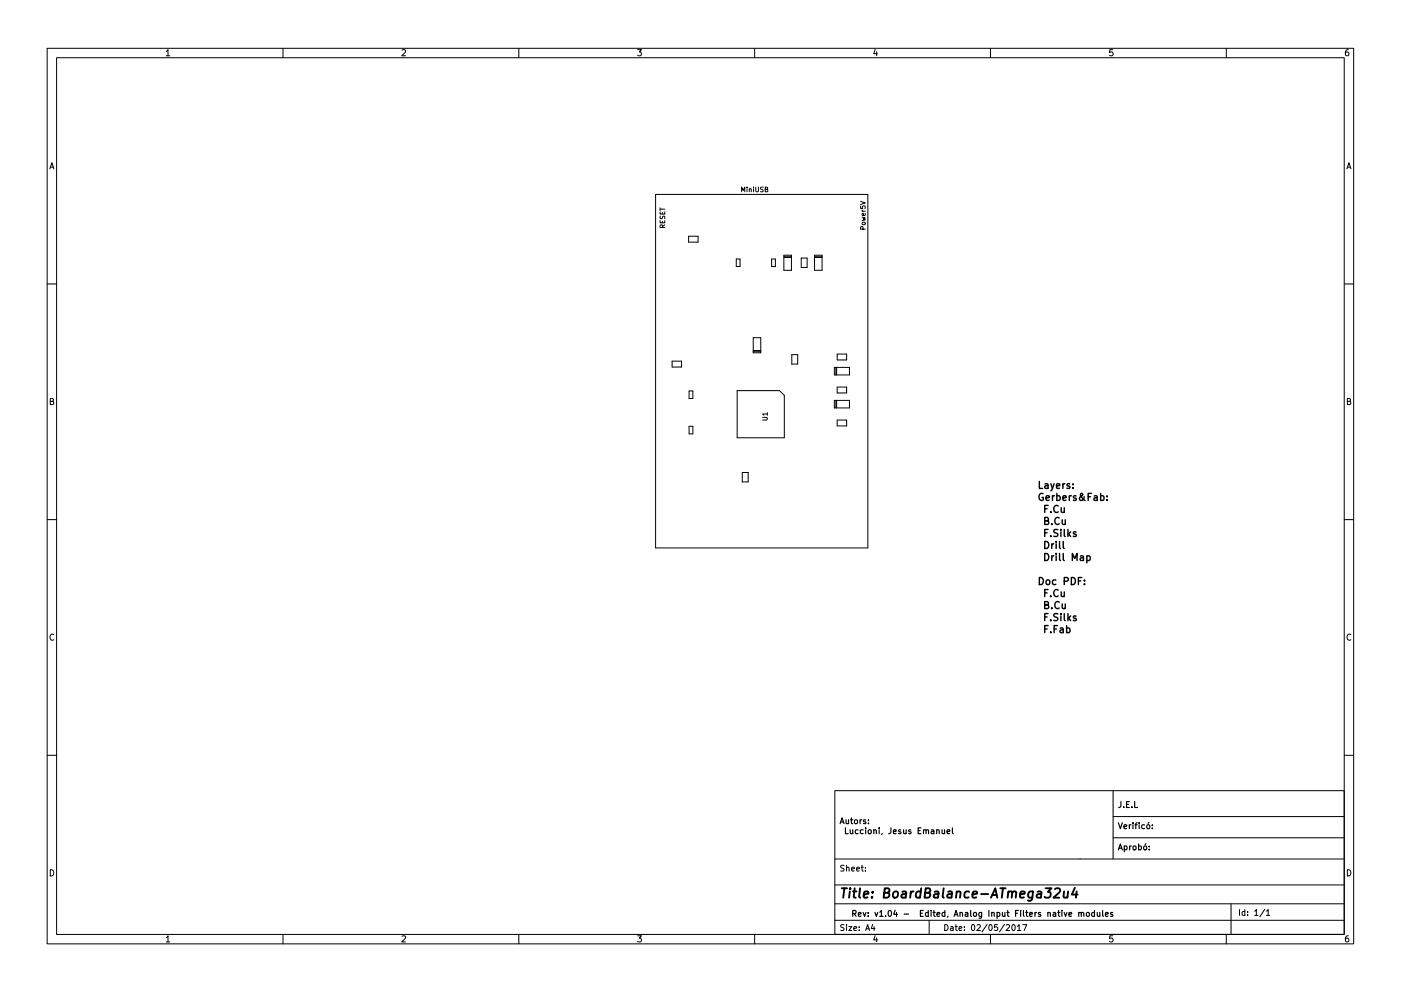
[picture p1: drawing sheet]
<svg xmlns="http://www.w3.org/2000/svg" width="297mm" height="210mm" viewBox="0 0 297 210" stroke-linecap="round" stroke-linejoin="round" font-family="sans-serif">
<g fill="none" stroke="#000" stroke-width=".21">
<path d="M10 10.2h277v190.1h-277zM12 12.2h273v186.1h-273zM35.2 10.9l.4-.4v1.3M35.2 11.8h.8M60 10.2v2M85.2 10.7l.5-.2 .3 .4-.8 .9h.8M110 10.2v2M135.2 10.5h.8l-.4 .5 .3 .2v.5l-.2 .1-.5-.1M160 10.2v2M185.6 10.5l-.4 .9h.9M185.9 11v.8M210 10.2v2"/>
<path d="M235.9 10.5h-.6l-.1 .7 .7-.1v.6l-.2 .1-.5-.1M260 10.2v2M285.9 10.5l-.4 .1-.2 .2-.1 .8 .3 .2 .4-.1v-.6l-.4-.1-.3 .3M10.6 35.8l.4-1.3 .4 1.3M10.7 35.5h.6M158.4 39.7v.1M159.8 39.7v.1M160.2 39.7v.8l.2 .2 .4-.2v-.8M161.8 39.7l-.5 .1a.42 .42 0 0 0 .5 .5l-.1 .4h-.5M285.6 35.8l.4-1.3 .4 1.3M285.7 35.5h.6M139 41.2h45v75h-45z"/>
<path d="M140 46.8v.5h1v-.5M140 44.9v.5h1v-.5M140 44.1v.6M140 44.4h1M140 45.8v.6a.42 .42 0 0 0 .6-.5h.3v.5M140.4 45.1v.3M140.4 46.9v.4M140.5 48.3l-.1-.5-.4-.1v.6h1M141 47.7l-.5 .3M146 50.1h2v1.3h-2zM156.1 54.9h.8v1.6h-.8zM157.2 40.7v-1l.4 .7 .3-.7v1"/>
<path d="M158.4 40v.7M158.9 40.1h.3l.1 .6M158.9 40v.7M159.8 40v.7M162.2 40.2l.5-.1v-.3l-.5-.1v1h.4l.2-.3-.2-.2M163.6 54.9h.8v1.6h-.8zM166.2 54.1h1.6v3.2h-1.6zM166.2 54.5h1.6M166.2 54.6h1.6M169.9 54.7h1.2v2h-1.2zM172.7 54.1h1.6v3.2h-1.6zM172.7 54.5h1.6"/>
<path d="M172.7 54.6h1.6M182.5 43.7v.5h.4v-.4l.5-.1v.5M182.5 42.7l1 .4-1 .3M182.8 46.1l.7 .1-.5 .2 .5 .2-.7 .2M182.8 44.5l.2 .3M182.8 44.8h.7M182.8 47.2h.5l.2 .3-.2 .2h-.3l-.2-.2zM183 48.6l-.1-.4-.4-.1v.5h1M183.4 45.3l.1 .3-.2 .1h-.5v-.4l.2-.1 .1 .5M10 60.2h2M142.5 76.6h2v1.3h-2zM159.7 71.6h1.6v3.2h-1.6z"/>
<path d="M159.7 74.5h1.6M159.7 74.4h1.6M167.9 75.2h1.2v2h-1.2zM176.9 77.9h3.2v1.6h-3.2zM177.2 77.9v1.6M177.4 77.9v1.6M177.5 75.1h2v1.3h-2zM285 60.2h2M10.7 85.2l.5-.1 .1-.4-.6-.2v1.3h.5l.2-.4-.3-.2M146.1 90.4h.8v1.6h-.8zM146.1 82.9h.8v1.6h-.8zM156.3 82.9h9l1 1v9h-10z"/>
<path d="M161.7 88.5h.8l.2 .2-.2 .4h-.8M162.7 87.8h-1l.3 .3M162.7 87.5v.6M176.9 84.9h3.2v1.6h-3.2zM177.2 84.9v1.6M177.4 84.9v1.6M177.5 82.1h2v1.3h-2zM177.5 89.1h2v1.3h-2zM285.7 85.2l.5-.1 .1-.4-.6-.2v1.3h.5l.2-.4-.3-.2M10 110.2h2M157.4 100.2h1.2v2h-1.2zM285 110.2h2"/>
<path d="M11.4 134.7a.58 .58 0 0 0-.8 .5 .58 .58 0 0 0 .8 .5M286.4 134.7a.58 .58 0 0 0-.8 .5 .58 .58 0 0 0 .8 .5M10 160.2h2M177 167.8h108v30.4h-108zM236 173.2h49M236 167.7v14.5M236 177.7h49M285 160.2h2M10.7 184.5a.66 .66 0 0 1 .7 .7 .66 .66 0 0 1-.7 .6zM35.2 198.9l.4-.4v1.3M35.2 199.8h.8M60 198.3v2"/>
<path d="M85.2 198.7l.5-.2 .3 .4-.8 .9h.8M110 198.3v2M135.2 198.5h.8l-.4 .5 .3 .2v.5l-.2 .1-.5-.1M160 198.3v2M177 195.3h108M177 191.8h108M177 187.8h108M179 196.2l-.7 .1v.3l.5 .3 .2 .3-.3 .2h-.5M179 183.6l-.7 .1v.3l.5 .3 .2 .3-.3 .2h-.5M179.5 196.2v.1M179.5 184.1l.5-.1v.8M179.5 183.6v1.2"/>
<path d="M179.5 196.6v.8M180 196.6h.6l-.6 .8h.6M180.6 184.4l.6-.1-.1-.3h-.4l-.1 .2v.6h.5M181 197l.6-.1v-.3h-.4l-.2 .2 .1 .6h.5M181.6 184.4l.6-.1v-.3h-.4l-.2 .2 .1 .6h.5M182.2 197.3v.1M182.2 196.6v.2M182.6 184h.5M182.8 183.6v1l.3 .2M183.5 184.7v.1M183.5 184v.2M183.5 197.4l.5-1.2 .4 1.2"/>
<path d="M183.7 197.1h.6M185 196.1l-.3 .9h.8M185.3 196.6v.8M185.6 198.5l-.4 .9h.9M185.9 199v.8M197 195.3v3M200.3 196.2a.63 .63 0 0 1 .7 .6 .63 .63 0 0 1-.7 .6zM201.5 196.6h.5l.1 .8M202.1 196.9l-.6 .2 .2 .3h.4M202.5 196.6h.5M202.7 196.2v1l.3 .2M203.3 197l.6-.1v-.3h-.4l-.2 .2 .1 .6h.5"/>
<path d="M204.5 197.3v.1M204.5 196.6v.2M206.1 196.2h.2a.67 .67 0 0 1 .4 .6 .67 .67 0 0 1-.4 .6 .83 .83 0 0 1-.2-1.2zM207.1 196.3l.5-.1 .3 .3-.8 .9h.8M209.3 196.1l-1.1 1.6M209.8 196.2h.1a.67 .67 0 0 1 .5 .6 .67 .67 0 0 1-.5 .6 .83 .83 0 0 1-.1-1.2zM210 198.3v2M211.5 196.2h-.6l-.1 .6 .6-.1 .1 .6-.2 .1-.5-.1M213 196.1l-1.1 1.6M213.3 196.3l.5-.1 .2 .3-.7 .9h.7M214.6 196.3l.2-.1a.67 .67 0 0 1 .5 .6 .67 .67 0 0 1-.5 .6l-.3-.5zM215.7 196.5l.4-.3v1.2"/>
<path d="M215.7 197.4h.7M216.8 196.2h.9l-.6 1.2M235.9 198.5h-.6l-.1 .7 .7-.1v.6l-.2 .1-.5-.1M260 198.3v2M261 191.8v6.5M262.8 193v1.2M263.9 193.4h-.3l-.3 .2 .2 .6h.4M263.9 193v1.2M264.5 194.1v.1M264.5 193.4v.2M266 193.3l.4-.3v1.2M266 194.2h.7"/>
<path d="M268.2 192.9l-1.1 1.6M268.5 193.3l.4-.3v1.2M268.5 194.2h.7M285 182.2l-108 .1M285.7 184.5a.66 .66 0 0 1 .7 .7 .66 .66 0 0 1-.7 .6zM285.9 198.5l-.4 .1-.2 .3-.1 .7 .3 .2 .4-.1v-.6l-.4-.1-.3 .3"/>
</g>
<g fill="none" stroke="#000" stroke-width=".25">
<path d="M178.1 174.8l.4-1.3 .5 1.3M178.2 174.4h.6M179.3 175.6v1.3h.5M179.4 173.9v.8l.5-.1M179.9 173.9v.9M180.3 176v.8h.5M180.3 173.9h.5M180.5 173.5v1.1l.3 .2M180.8 176v.9M181.3 174l.3-.1 .2 .3v.3l-.2 .3-.4-.3zM181.9 176.1l-.3-.1-.3 .3 .2 .5h.4M182.3 173.9v.9"/>
<path d="M182.7 173.9l-.4 .3M183 176.1l-.4-.1-.2 .3 .1 .5h.5M183.5 174l-.3-.1-.1 .2v.2l.4 .1v.3h-.4M183.5 175.6v.2M183.5 176v.9M184.1 174.6v.2M184.1 174v.1M184.1 176.2l.2-.2 .4 .2-.1 .6h-.5zM185.3 176.2l.4-.1 .1 .8M185.3 176v.9M186.4 175.6v.2M186.4 176v.9"/>
<path d="M187 176.8l-.1 .3M188.9 175.6l-.1 1.1-.4 .2M189.4 176.5l.6-.2v-.2l-.4-.1-.2 .2 .1 .6h.5M191 176.1l-.3-.1-.2 .2 .1 .2 .4 .1v.3h-.5M191.6 176v.8h.5M192.1 176v.9M193.1 176.1l-.3-.1-.2 .2 .1 .2 .4 .1v.3h-.5M194.7 176.2h.4M195.3 175.6h-.6v1.3h.6M195.8 176.2l.5-.1v.8M195.8 176v.9M196.3 176.2l.2-.2 .3 .1 .1 .8"/>
<path d="M197.5 176.1h.4l.1 .8M198 176.3l-.6 .3 .2 .3 .4-.1M198.6 176.2l.5-.1v.8M198.6 176v.9M199.7 176l.1 .8h.5M200.3 176v.9M200.8 176.5l.6-.2-.1-.2-.3-.1-.2 .2 .1 .6h.4M201.9 175.6v1.1l.2 .2M237.1 174.6l.4 1.2 .5-1.2M237.2 180h.6M237.7 170.1l-.1 1-.4 .2M238.3 171.2v.1"/>
<path d="M238.3 175.4l.6-.1-.1-.3h-.3l-.2 .2 .1 .6h.4M238.4 179.5h.3l.3 .2-.2 .6h-.4M238.4 179.5v1.2M238.8 170.7h.5M239.4 175v.8M239.4 170.1h-.6v1.2h.6M239.5 179.5v.8M239.8 175l-.4 .2M239.9 179.5l-.4 .2M240 171.2v.1M240.2 174.6v.1M240.2 175v.8"/>
<path d="M240.3 179.5h.3l.3 .2v.4l-.3 .2-.4-.2zM240.6 170.1v1.2h.6M240.6 175h.5M241.1 174.6l-.3 .1v1.1M241.4 179.5h.4l.2 .2-.1 .6h-.5M241.4 179.1v1.2M241.5 174.6v.1M241.5 175v.8M242.6 179.5h.3l.2 .2v.4l-.2 .2-.4-.2zM242.7 175h-.4l-.2 .2 .1 .6h.5M243 179l-.2 .2M243.2 175h.3l.3 .2v.4l-.3 .2-.4-.2z"/>
<path d="M243.6 174.5l-.2 .2M243.7 179.5v.2M244.3 175.7v.1M244.3 175v.2M180.8 193.8h.6l.1-.5-.7-.1v1.2M181.1 193.8l.4 .6M182 194l.6-.1-.1-.3h-.3l-.2 .2v.6h.5M183 193.6l.3 .8 .3-.8M184.1 194.3v.1M184.1 193.6v.2M185.5 193.6l.3 .8 .3-.8M186.5 193.5l.4-.3v1.2"/>
<path d="M186.5 194.4h.7M187.8 194.3v.1M188.5 193.2h.1a.67 .67 0 0 1 .4 .6 .67 .67 0 0 1-.4 .6 .83 .83 0 0 1-.1-1.2zM189.8 193.1l-.3 .9h.8M190.1 193.6v.8M191.7 193.9h.9M195.1 193.8h.5M195.7 193.2h-.6v1.2h.6M196.8 193.6h-.3l-.3 .2 .1 .6h.5M196.8 193.2v1.2M197.4 193.2v.1M197.4 193.6v.8"/>
<path d="M197.8 193.6h.5M198 193.2v1l.3 .2M198.7 194l.6-.1-.1-.3h-.4l-.1 .2v.6h.5M200.3 193.6h-.3l-.3 .2 .1 .6h.5M200.3 193.2v1.2M201 194.4l-.1 .2M202.3 194.4l.4-1.2 .4 1.2M202.4 194.1h.6M203.5 193.7l.5-.1 .1 .8M203.5 193.6v.8M204.7 193.6h.4l.1 .8M205.2 193.9l-.6 .2 .2 .3h.4"/>
<path d="M205.8 193.2v1l.2 .2M206.5 193.6h.3l.2 .2v.4l-.2 .2-.4-.2zM208.1 193.6v1l-.2 .2h-.3M208.1 193.6h-.3l-.3 .2 .1 .6h.5M209.7 193.2v1.2M210.3 193.7l.4-.1 .1 .8M210.3 193.6v.8M211.4 193.6h.4l.2 .2-.1 .6h-.5M211.4 193.6v1.2M212.5 193.6l.1 .8 .5-.1M213.1 193.6v.8M213.5 193.6h.5"/>
<path d="M213.7 193.2v1l.3 .2M215.3 193.8h.4M215.9 193.2h-.6v1.2M216.4 193.2v.1M216.4 193.6v.8M217 193.2v1l.2 .2M217.5 193.6h.4M217.6 193.2v1l.3 .2M218.3 194l.6-.1-.1-.3h-.3l-.2 .2 .1 .6h.4M219.4 193.6v.8M219.8 193.6l-.4 .2M220.6 193.6h-.3l-.2 .2 .1 .1 .4 .2v.3h-.5"/>
<path d="M222.2 193.7l.4-.1 .1 .8M222.2 193.6v.8M223.3 193.6h.5v.8M223.8 193.9l-.6 .2 .2 .3h.4M224.3 193.6h.4M224.4 193.2v1l.3 .2M225.1 193.2v.1M225.1 193.6v.8M225.6 193.6l.3 .8 .3-.8M226.6 194l.6-.1v-.3h-.4l-.2 .2 .1 .6h.5M228.7 193.7l.5-.1 .1 .8M228.7 193.6v.8"/>
<path d="M229.3 193.8l.1-.2h.3l.1 .8M230.4 193.7l.2-.1 .3 .1v.7l-.5-.1zM232 193.6h-.3l-.2 .2 .1 .6h.4M232 193.2v1.2M232.6 193.6l.1 .8 .5-.1M233.2 193.6v.8M233.8 193.2v1l.2 .2M234.4 194l.6-.1-.1-.3h-.4l-.1 .2v.6h.5M235.9 193.6h-.3l-.2 .2 .1 .1 .4 .2v.3h-.5M237.1 180.3l.4-1.2 .5 1.2M243.7 180.2v.1"/>
</g>
<g fill="none" stroke="#000" stroke-width=".4">
<path d="M178.5 188.5h1.1M179 188.5l-.2 2M180.2 189.1l-.2 1.4M180.3 188.5l-.1 .2M180.8 189.1h.8M181.2 188.5l-.2 1.7 .1 .2 .3 .1M182.4 188.5l-.3 1.7 .3 .3M183.1 189.8l1-.2v-.4h-.8l-.2 1 .2 .3 .6-.1M184.9 190.3v.2M185 189.2v.2M187.5 189.4h.6l.4-.2 .1-.4-.2-.2-.8-.1-.3 2h.8l.3-.2a.53 .53 0 0 0 0-.8l-.3-.1M189.5 189.3l.1-.1a.5 .5 0 0 1 .8 .3l-.1 .6-.2 .3a.5 .5 0 0 1-.8-.3z"/>
<path d="M191.3 189.2h.8l-.1 1.3M192.1 189.6l-.7 .1a.4 .4 0 0 0-.3 .3 .4 .4 0 0 0 .2 .5l.7-.1M193.1 189.1l-.1 1.4M193.7 189.1l-.4 .1-.2 .3M195.2 189.2a.66 .66 0 0 0-1 .3v.6l.1 .3h.8M195.3 188.5l-.2 2M196.1 189.4h.7l.3-.2 .2-.4-.2-.2-.8-.1-.3 2h.8l.3-.2a.53 .53 0 0 0 0-.8l-.3-.1M198.2 189.2h.7v1.3M199 189.6l-.7 .1a.4 .4 0 0 0-.3 .3 .4 .4 0 0 0 .2 .5l.7-.1M200.1 188.5l-.2 1.7 .2 .3M201 189.2h.8l-.1 1.3M201.8 189.6l-.6 .1a.4 .4 0 0 0-.4 .3 .4 .4 0 0 0 .3 .5l.6-.1"/>
<path d="M202.8 189.3l.3-.2 .5 .1-.1 1.3M202.8 189.1l-.1 1.4M205.5 189.2a.66 .66 0 0 0-1 .3l-.1 .6 .2 .3h.8M206.2 189.8l1-.2-.1-.4h-.7l-.3 1 .3 .3 .6-.1M208 189.7h1.5M210.1 190.5l.9-2 .4 2M210.4 189.9h.9M212.1 188.5h1.1M212.6 188.5l-.2 2M213.8 189.3l.3-.2 .4 .1v1.3M213.8 189.1l-.2 1.4M214.6 189.4a.5 .5 0 0 1 .8-.2l-.1 1.3"/>
<path d="M216.3 189.8l1-.2-.1-.4h-.7l-.3 1 .3 .3 .6-.1M219 189.2a.66 .66 0 0 0-1 .3v.6l.1 .3h.8M219 189.1l-.2 1.6-.4 .4-.5-.1M220 189.2h.7v1.3M220.8 189.6l-.7 .1a.4 .4 0 0 0-.3 .3 .4 .4 0 0 0 .2 .5l.7-.1M221.7 188.5h1.2l-.7 .7 .5 .2-.1 .9-.3 .2h-.6l-.2-.2M223.7 188.7l.3-.2h.5l.2 .2 .1 .3-.2 .3-1.3 1.2h1.3M225.6 189.1l-.1 1.3 .5 .1 .3-.2M226.5 189.1l-.2 1.4M227.9 188.4l-.7 1.4h1.3M228.3 189.1l-.2 1.4"/>
</g>
<g fill="none" stroke="#000" stroke-width=".3">
<path d="M220.4 102.1v1.5h.7M221.1 104.7a.7 .7 0 0 0-.8 .7 .7 .7 0 0 0 .8 .7l.1-.6h-.3M221.5 110.5l.6-.1 .2-.2-.1-.3-.7-.1v1.5h.6l.2-.2 .1-.3-.4-.3M221.5 114.9a.76 .76 0 0 1 .9 .7 .76 .76 0 0 1-.9 .8zM221.5 117.4a.76 .76 0 0 1 .9 .8 .76 .76 0 0 1-.9 .7zM221.5 107.9h.5M221.5 113h.5M221.6 102.7h.5l.1 .9M221.8 105.7l.7-.2-.1-.3h-.4l-.2 .2 .1 .7h.5M222.2 103l-.5 .1-.2 .2 .2 .3h.5M222.2 107.2h-.7v1.5M222.2 112.3h-.7v1.5"/>
<path d="M222.8 108.6v.1M222.8 113.7v.1M222.8 102.6l.3 1M223 111.1v.2M223 115.4v1M223 117.9v1M223.1 105.2v1M223.4 115.4l-.4 .3M223.4 117.9l-.4 .3M223.5 102.6l-.5 1.4-.2 .1M223.6 105.2l-.5 .3M223.9 114.9v.1"/>
<path d="M223.9 117.4v.2M223.9 115.4v1M223.9 117.9v1M224 103.1l.7-.1-.1-.3-.4-.1-.2 .2 .1 .8h.5M224.1 105.2h.4l.3 .3-.2 .6h-.5M224.1 104.7v1.5M224.3 112.4l-.6-.1-.2 .2v.4l.6 .3 .2 .3-.3 .3h-.6M224.4 107.4a.71 .71 0 0 0-1 .5 .71 .71 0 0 0 .7 .8l.3-.1M224.6 109.9a.71 .71 0 0 0-1 .5 .71 .71 0 0 0 .7 .9l.3-.2M224.6 114.9v1.3l.3 .2M224.6 117.4v1.3l.3 .2M224.9 112.3v.2"/>
<path d="M224.9 112.8v1M225 107.7l.1 1h.3l.2-.1M225.2 110.3l.1 .9 .3 .1 .3-.2M225.4 105.7l.7-.2-.1-.3h-.4l-.2 .2v.7h.6M225.4 102.6v1M225.4 114.9v1.3l.2 .2M225.4 117.4v1.3l.2 .2M225.6 112.3v1.3l.3 .2M225.6 107.7v1M225.8 102.6l-.4 .3M225.9 110.3v1M226.4 112.3v1.5"/>
<path d="M226.6 113.3l.4 .5M226.7 105.2v1M226.8 102.7l-.4-.1-.2 .2 .1 .3 .5 .1v.4h-.6M227 112.8l-.6 .6M227.1 105.2l-.4 .3M227.4 118.9v-1.5l.5 1.1 .5-1.1v1.5M227.5 103.5v.1M227.5 102.7v.1M228.1 105.2h-.3l-.2 .2v.2l.5 .1v.4h-.5M228.1 112.9l-.3-.1-.2 .2v.3l.5 .1v.4h-.5M229.1 118h.5l.1 .9M229.7 118.3l-.5 .1-.2 .2 .2 .3h.5"/>
<path d="M229.9 105.4l-.3 .6a.41 .41 0 0 1-.6 .1 .41 .41 0 0 1 0-.6l.6-.5-.1-.3h-.4a1.44 1.44 0 0 0 1 1.5M230.4 118l.5-.1 .2 .3-.1 .7h-.6M230.4 117.9v1.5M230.7 105.4h.5M231.4 104.7h-.7v1.5M232 105.2h.6v1M232.6 105.5l-.5 .1-.2 .2 .2 .4 .5-.1M233.4 105.2h.4l.3 .3-.2 .6h-.5M233.4 104.7v1.5M234.7 106v.2M234.7 105.2v.2M220.4 122.5a.76 .76 0 0 1 .8 .8 .76 .76 0 0 1-.8 .7z"/>
<path d="M221.5 128.3h.6l.2-.2-.1-.3-.7-.2v1.5h.6l.2-.1 .1-.4-.4-.3M221.5 125.8h.5M221.5 130.9h.5M221.5 133.4h.5M221.9 123.2l.2-.2 .4 .2 .1 .5-.2 .3h-.3l-.2-.1zM222.2 125.1h-.7v1.5M222.2 130.2h-.7v1.5M222.2 132.7h-.7v1.5M222.8 126.4v.2M222.8 131.5v.2M222.8 134.1v.1M223 129v.1"/>
<path d="M223.5 133.4h.5M223.9 123.1l-.5-.1-.3 .3 .2 .7h.6M224.2 132.7h-.7v1.5M224.3 130.2h-.6l-.2 .1v.4l.6 .3 .2 .4-.3 .3-.6-.1M224.4 125.2a.71 .71 0 0 0-1 .5 .71 .71 0 0 0 .7 .9l.3-.2M224.6 127.8a.71 .71 0 0 0-1 .5 .71 .71 0 0 0 .7 .8l.3-.1M224.8 133.3h.6v.9M224.9 130.2v.1M224.9 130.7v1M225 125.6l.1 .9 .3 .1 .2-.2M225.2 128.1l.1 1h.3l.3-.1M225.4 133.6l-.5 .1-.2 .2 .2 .3h.5"/>
<path d="M225.6 123.3l.8-.1 .1-.2-.1-.3-.8-.2v1.5M225.6 130.2v1.3l.3 .2M225.6 125.6v1M225.9 128.1v1M226.1 133.3l.5-.1 .3 .3-.2 .7h-.6M226.1 132.7v1.5M226.4 130.2v1.5M226.6 131.1l.4 .6M227 130.7l-.6 .5M227.1 122.5a.76 .76 0 0 1 .9 .8 .76 .76 0 0 1-.9 .7zM228.1 130.7h-.3l-.2 .2v.2l.5 .1v.4h-.5M228.6 123.2h.5"/>
<path d="M229.4 122.5h-.8v1.5M229.9 123.9v.1M229.9 123.1v.1"/>
</g>
</svg>
